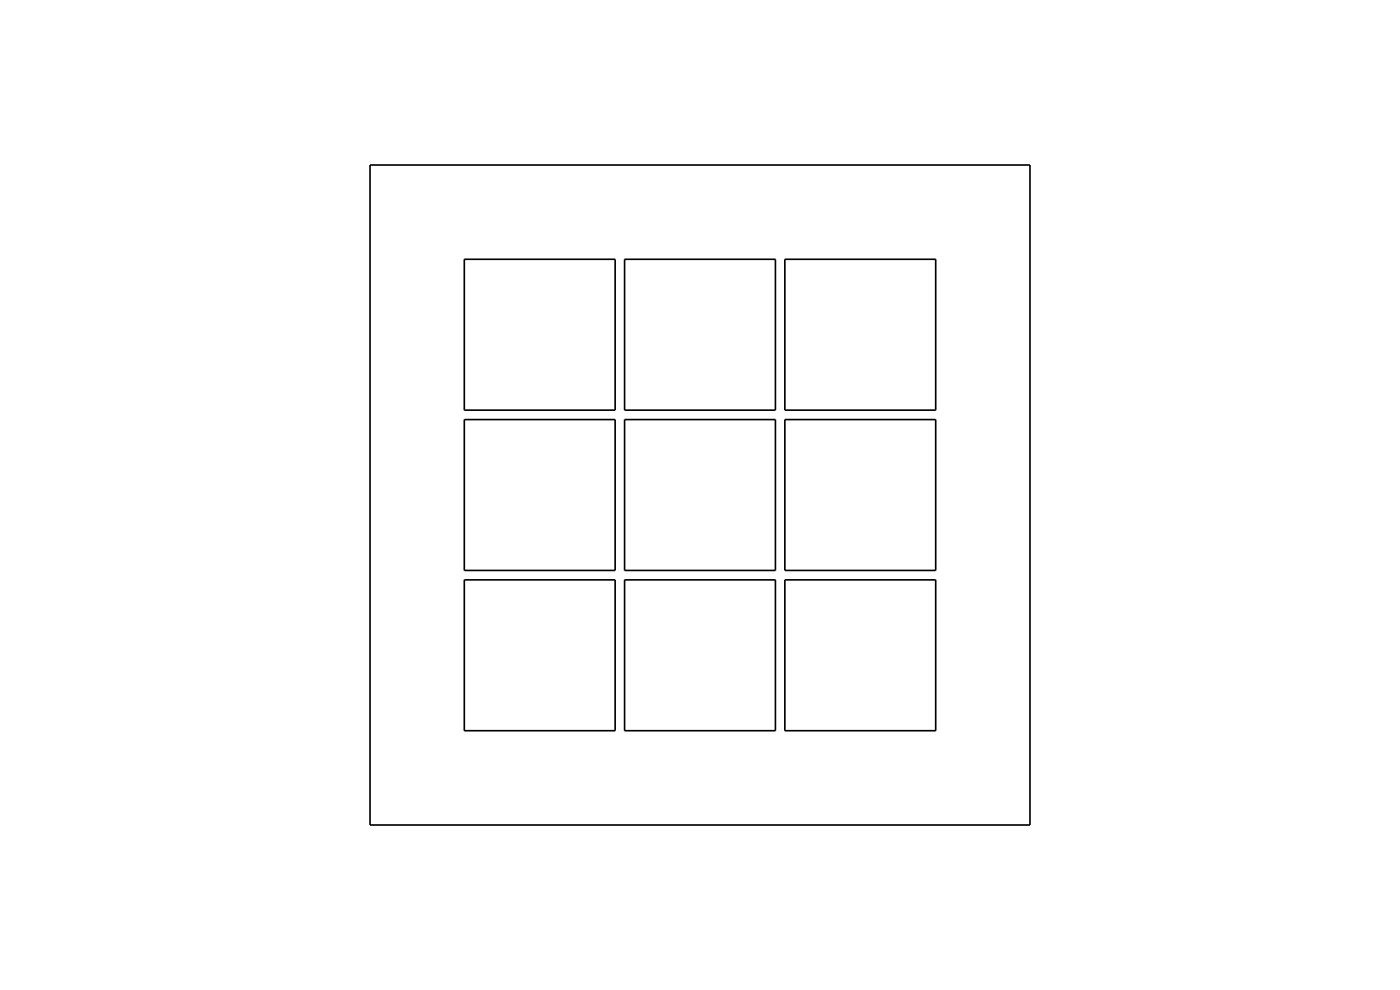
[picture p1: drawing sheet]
<svg xmlns="http://www.w3.org/2000/svg" width="297mm" height="210mm" viewBox="0 0 297 210" stroke-linecap="round" stroke-linejoin="round" font-family="sans-serif">
<path d="M78.5 35h140v140h-140zM98.5 55h32v32h-32zM132.5 55h32v32h-32zM166.5 55h32v32h-32zM98.5 89h32v32h-32zM132.5 89h32v32h-32zM166.5 89h32v32h-32zM98.5 123h32v32h-32zM132.5 123h32v32h-32zM166.5 123h32v32h-32z" fill="none" stroke="#000" stroke-width=".35"/>
</svg>
